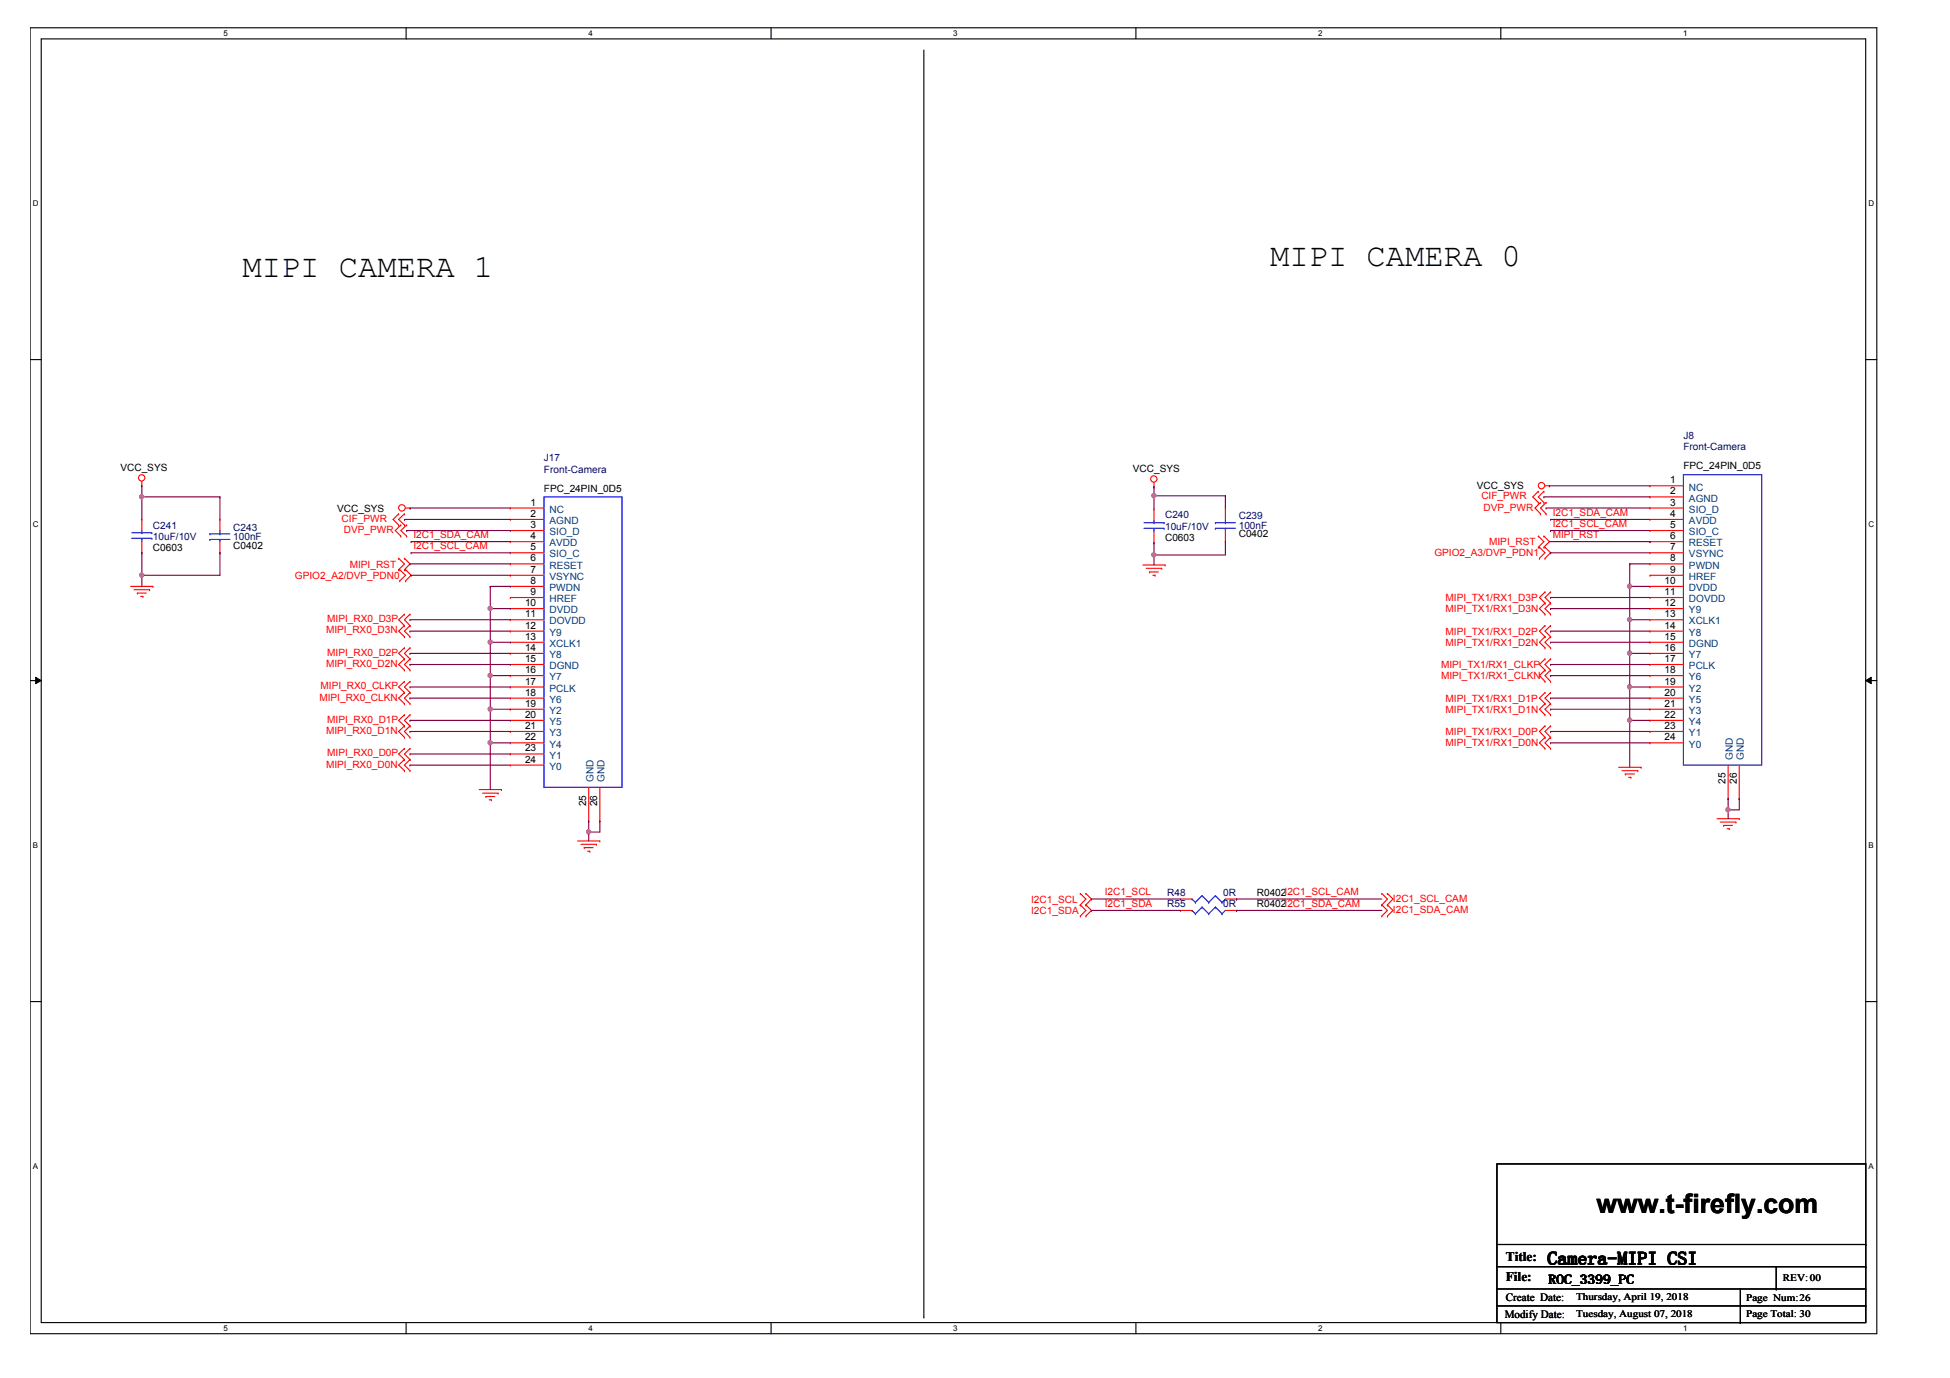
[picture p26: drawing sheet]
<svg xmlns="http://www.w3.org/2000/svg" width="297mm" height="210mm" viewBox="0 0 297 210" stroke-linecap="round" stroke-linejoin="round" font-family="sans-serif">
<defs><g id="words">
<g font-size="4.9">
<text x="193.5" y="40.5">MIPI CAMERA 0</text>
<text x="36.9" y="42.2">MIPI CAMERA 1</text>
</g>
<text font-size="4.1" x="243.2" y="184.8">www.t-firefly.com</text>
<text font-size="2.7" x="235.8" y="192.6">Camera-MIPI CSI</text>
<g font-size="2">
<text x="229.4" y="192.1">Title:</text>
<text x="229.4" y="195.2">File:</text>
<text x="235.9" y="195.5">ROC_3399_PC</text>
</g>
<g font-size="1.7">
<text x="229.2" y="200.8">Modify Date:</text>
<text x="229.4" y="198.2">Create Date:</text>
</g>
<g font-size="1.5">
<text x="18.3" y="71.7">VCC_SYS</text>
<text x="172.6" y="71.8">VCC_SYS</text>
<text x="256.4" y="71.5">FPC_24PIN_0D5</text>
<text x="51.4" y="77.9">VCC_SYS</text>
<text x="80.8" y="77">1</text>
<text x="82.9" y="74.9">FPC_24PIN_0D5</text>
<text x="225" y="74.5">VCC_SYS</text>
<text x="254.4" y="73.6">1</text>
<text x="254.4" y="75.3">2</text>
<text x="254.4" y="77">3</text>
<text x="23.3" y="83.9">C0603</text>
<text x="35.5" y="83.6">C0402</text>
<text x="80.8" y="78.7">2</text>
<text x="80.8" y="80.4">3</text>
<text x="80.8" y="82.1">4</text>
<text x="80.8" y="83.8">5</text>
<text x="177.5" y="82.4">C0603</text>
<text x="188.7" y="81.9">C0402</text>
<text x="254.4" y="78.7">4</text>
<text x="254.4" y="80.4">5</text>
<text x="254.4" y="82.1">6</text>
<text x="254.4" y="83.8">7</text>
<text x="80.8" y="85.5">6</text>
<text x="80.8" y="87.2">7</text>
<text x="80.8" y="88.9">8</text>
<text x="253.5" y="88.9">10</text>
<text x="254.4" y="85.5">8</text>
<text x="254.4" y="87.2">9</text>
<text x="80" y="92.3">10</text>
<text x="80" y="94">11</text>
<text x="80" y="95.8">12</text>
<text x="80.8" y="90.6">9</text>
<text x="253.5" y="90.6">11</text>
<text x="253.5" y="92.3">12</text>
<text x="253.5" y="94">13</text>
<text x="253.5" y="95.8">14</text>
<text x="80" y="97.5">13</text>
<text x="80" y="99.1">14</text>
<text x="80" y="100.8">15</text>
<text x="253.5" y="97.5">15</text>
<text x="253.5" y="99.1">16</text>
<text x="253.5" y="100.8">17</text>
<text x="80" y="102.5">16</text>
<text x="80" y="104.3">17</text>
<text x="80" y="106">18</text>
<text x="80" y="107.7">19</text>
<text x="253.5" y="102.5">18</text>
<text x="253.5" y="104.3">19</text>
<text x="253.5" y="106">20</text>
<text x="253.5" y="107.7">21</text>
<text x="80" y="109.3">20</text>
<text x="80" y="111">21</text>
<text x="80" y="112.8">22</text>
<text x="253.5" y="109.3">22</text>
<text x="253.5" y="111">23</text>
<text x="253.5" y="112.8">24</text>
<text x="80" y="114.5">23</text>
<text x="80" y="116.2">24</text>
<text x="262.9" y="119.4" transform="rotate(-90 262.9 119.4)">25</text>
<text x="264.6" y="119.4" transform="rotate(-90 264.6 119.4)">26</text>
<text x="89.3" y="122.8" transform="rotate(-90 89.3 122.8)">25</text>
<text x="91" y="122.8" transform="rotate(-90 91 122.8)">26</text>
<text x="191.4" y="136.5">R0402I2C1_SCL_CAM</text>
<text x="191.4" y="138.2">R0402I2C1_SDA_CAM</text>
<text x="271.6" y="195.2">REV:00</text>
<text x="240.1" y="198">Thursday, April 19, 2018</text>
<text x="240.1" y="200.6">Tuesday, August 07, 2018</text>
<text x="266" y="198.2">Page Num:26</text>
<text x="266" y="200.6">Page Total: 30</text>
</g>
<g font-size="1.5" fill="#000080">
<text x="82.9" y="70.3">J17</text>
<text x="256.4" y="66.9">J8</text>
<text x="256.4" y="68.6">Front-Camera</text>
<text x="82.9" y="72">Front-Camera</text>
<text x="23.3" y="80.5">C241</text>
<text x="23.3" y="82.2">10uF/10V</text>
<text x="35.5" y="80.9">C243</text>
<text x="35.5" y="82.2">100nF</text>
<text x="177.5" y="79">C240</text>
<text x="177.5" y="80.7">10uF/10V</text>
<text x="188.7" y="79.1">C239</text>
<text x="188.7" y="80.5">100nF</text>
<text x="177.8" y="136.5">R48</text>
<text x="186.3" y="136.5">0R</text>
<text x="177.8" y="138.2">R55</text>
<text x="186.3" y="138.2">0R</text>
</g>
<g font-size="1.5" fill="#f00">
<text x="225.7" y="76.1">CIF_PWR</text>
<text x="226" y="77.8">DVP_PWR</text>
<text x="52" y="79.5">CIF_PWR</text>
<text x="52.4" y="81.2">DVP_PWR</text>
<text x="63" y="82">I2C1_SDA_CAM</text>
<text x="63" y="83.7">I2C1_SCL_CAM</text>
<text x="226.8" y="83.1">MIPI_RST</text>
<text x="236.5" y="78.6">I2C1_SDA_CAM</text>
<text x="236.5" y="80.3">I2C1_SCL_CAM</text>
<text x="236.5" y="82">MIPI_RST</text>
<text x="44.9" y="88.2">GPIO2_A2/DVP_PDN0</text>
<text x="53.3" y="86.4">MIPI_RST</text>
<text x="218.5" y="84.8">GPIO2_A3/DVP_PDN1</text>
<text x="49.8" y="94.8">MIPI_RX0_D3P</text>
<text x="220.2" y="93.3">MIPI_TX1/RX1_D3N</text>
<text x="220.2" y="91.6">MIPI_TX1/RX1_D3P</text>
<text x="49.7" y="101.6">MIPI_RX0_D2N</text>
<text x="49.7" y="96.5">MIPI_RX0_D3N</text>
<text x="49.8" y="99.9">MIPI_RX0_D2P</text>
<text x="219.5" y="101.8">MIPI_TX1/RX1_CLKP</text>
<text x="220.2" y="96.7">MIPI_TX1/RX1_D2P</text>
<text x="220.2" y="98.4">MIPI_TX1/RX1_D2N</text>
<text x="48.7" y="106.7">MIPI_RX0_CLKN</text>
<text x="48.8" y="105">MIPI_RX0_CLKP</text>
<text x="219.5" y="103.5">MIPI_TX1/RX1_CLKN</text>
<text x="220.2" y="106.9">MIPI_TX1/RX1_D1P</text>
<text x="49.7" y="111.8">MIPI_RX0_D1N</text>
<text x="49.8" y="110.1">MIPI_RX0_D1P</text>
<text x="220.2" y="112">MIPI_TX1/RX1_D0P</text>
<text x="220.2" y="113.7">MIPI_TX1/RX1_D0N</text>
<text x="220.2" y="108.6">MIPI_TX1/RX1_D1N</text>
<text x="49.7" y="116.9">MIPI_RX0_D0N</text>
<text x="49.8" y="115.2">MIPI_RX0_D0P</text>
<text x="157.1" y="137.5">I2C1_SCL</text>
<text x="168.3" y="136.4">I2C1_SCL</text>
<text x="212.2" y="137.3">I2C1_SCL_CAM</text>
<text x="157.1" y="139.2">I2C1_SDA</text>
<text x="168.3" y="138.1">I2C1_SDA</text>
<text x="212.2" y="139">I2C1_SDA_CAM</text>
</g>
<g font-size="1.5" fill="#004080">
<text x="257.3" y="74.7">NC</text>
<text x="257.3" y="76.4">AGND</text>
<text x="83.7" y="78.1">NC</text>
<text x="83.7" y="79.8">AGND</text>
<text x="83.7" y="81.5">SIO_D</text>
<text x="83.7" y="83.2">AVDD</text>
<text x="257.3" y="78.1">SIO_D</text>
<text x="257.3" y="79.8">AVDD</text>
<text x="257.3" y="81.5">SIO_C</text>
<text x="257.3" y="83.2">RESET</text>
<text x="83.7" y="84.9">SIO_C</text>
<text x="83.7" y="86.6">RESET</text>
<text x="83.7" y="88.3">VSYNC</text>
<text x="257.3" y="84.9">VSYNC</text>
<text x="257.3" y="86.6">PWDN</text>
<text x="257.3" y="88.3">HREF</text>
<text x="83.7" y="90">PWDN</text>
<text x="83.7" y="91.7">HREF</text>
<text x="83.7" y="93.4">DVDD</text>
<text x="83.7" y="95.1">DOVDD</text>
<text x="257.3" y="90">DVDD</text>
<text x="257.3" y="91.7">DOVDD</text>
<text x="257.3" y="93.4">Y9</text>
<text x="257.3" y="95.1">XCLK1</text>
<text x="83.7" y="96.9">Y9</text>
<text x="83.7" y="98.6">XCLK1</text>
<text x="83.7" y="100.2">Y8</text>
<text x="83.7" y="101.9">DGND</text>
<text x="257.3" y="96.9">Y8</text>
<text x="257.3" y="98.6">DGND</text>
<text x="257.3" y="100.2">Y7</text>
<text x="257.3" y="101.9">PCLK</text>
<text x="83.7" y="103.6">Y7</text>
<text x="83.7" y="105.4">PCLK</text>
<text x="83.7" y="107.1">Y6</text>
<text x="257.3" y="103.6">Y6</text>
<text x="257.3" y="105.4">Y2</text>
<text x="257.3" y="107.1">Y5</text>
<text x="83.7" y="108.8">Y2</text>
<text x="83.7" y="110.4">Y5</text>
<text x="83.7" y="112.1">Y3</text>
<text x="83.7" y="113.9">Y4</text>
<text x="257.3" y="108.8">Y3</text>
<text x="257.3" y="110.4">Y4</text>
<text x="257.3" y="112.1">Y1</text>
<text x="257.3" y="113.9">Y0</text>
<text x="83.7" y="115.6">Y1</text>
<text x="83.7" y="117.3">Y0</text>
<text x="90.4" y="119.1" transform="rotate(-90 90.4 119.1)">GND</text>
<text x="92.1" y="119.1" transform="rotate(-90 92.1 119.1)">GND</text>
<text x="264" y="115.7" transform="rotate(-90 264 115.7)">GND</text>
<text x="265.7" y="115.7" transform="rotate(-90 265.7 115.7)">GND</text>
</g>
<g font-size="1.2">
<text x="34.1" y="5.5">5</text>
<text x="89.6" y="5.5">4</text>
<text x="145.2" y="5.5">3</text>
<text x="200.8" y="5.5">2</text>
<text x="256.4" y="5.5">1</text>
<text x="5" y="31.5">D</text>
<text x="284.6" y="31.5">D</text>
<text x="5" y="80.3">C</text>
<text x="284.6" y="80.3">C</text>
<text x="5" y="129.2">B</text>
<text x="284.6" y="129.2">B</text>
<text x="5" y="178.1">A</text>
<text x="284.6" y="178.1">A</text>
<text x="34.1" y="202.7">5</text>
<text x="89.6" y="202.7">4</text>
<text x="145.2" y="202.7">3</text>
<text x="200.8" y="202.7">2</text>
<text x="256.4" y="202.7">1</text>
</g>
</g></defs>
<path d="M4.6 4.2h281.3v199h-281.3zM6.3 5.9h277.9v195.6h-277.9z" fill="none" stroke="#000" stroke-width=".17"/>
<g fill="#fff">
<path d="M34.1 4.4h.6v1.4h-.6z"/>
<path d="M34.1 201.6h.6v1.4h-.6z"/>
</g>
<path d="M61.9 4.2v1.7M61.9 201.5v1.7" fill="none" stroke="#000" stroke-width=".17"/>
<g fill="#fff">
<path d="M89.6 4.4h.7v1.4h-.7z"/>
<path d="M89.6 201.6h.7v1.4h-.7z"/>
</g>
<path d="M117.4 4.2v1.7M117.4 201.5v1.7" fill="none" stroke="#000" stroke-width=".17"/>
<g fill="#fff">
<path d="M145.2 4.4h.7v1.4h-.7z"/>
<path d="M145.2 201.6h.7v1.4h-.7z"/>
</g>
<path d="M173 4.2v1.7M173 201.5v1.7" fill="none" stroke="#000" stroke-width=".17"/>
<g fill="#fff">
<path d="M200.8 4.4h.6v1.4h-.6z"/>
<path d="M200.8 201.6h.6v1.4h-.6z"/>
</g>
<path d="M228.6 4.2v1.7M228.6 201.5v1.7" fill="none" stroke="#000" stroke-width=".17"/>
<g fill="#fff">
<path d="M256.4 4.4h.6v1.4h-.6z"/>
<path d="M256.4 201.6h.6v1.4h-.6z"/>
<path d="M5 30.4h.8v1.3h-.8z"/>
<path d="M284.6 30.4h.8v1.3h-.8z"/>
<path d="M5 79.2h.8v1.4h-.8z"/>
<path d="M284.6 79.2h.8v1.4h-.8z"/>
</g>
<path d="M4.6 54.8h1.7M284.2 54.8h1.7" fill="none" stroke="#000" stroke-width=".17"/>
<g fill="#fff">
<path d="M5 128.1h.8v1.4h-.8z"/>
<path d="M284.6 128.1h.8v1.4h-.8z"/>
</g>
<path d="M4.6 103.7h1.7M284.2 103.7h1.7" fill="none" stroke="#000" stroke-width=".17"/>
<path d="M5.4 103.2l.9 .5-.9 .4zM284.2 103.7l.8-.5v.9z" fill="#000"/>
<path d="M5.4 103.2l.9 .5-.9 .4zM284.2 103.7l.8-.5v.9z" fill="none" stroke="#000" stroke-width=".15"/>
<g fill="#fff">
<path d="M5 177h.8v1.3h-.8z"/>
<path d="M284.6 177h.8v1.3h-.8z"/>
</g>
<g fill="none" stroke="#000" stroke-width=".17">
<path d="M140.7 7.6v193M4.6 152.6h1.7M284.2 152.6h1.7M228 177.3h56.2v24.2h-56.2zM228 189.6h56.2M228 193h56.2M228 196.3h56.2M228 198.9h56.2M265.1 196.3v5.2M270.6 196.3h.1M270.6 193v3.3M284.2 189.6h.1"/>
<path d="M284.2 193h.1M284.2 196.3h.1M284.2 198.9h.1M140.7 200.6h.1M265.1 201.5h.1"/>
</g>
<g fill="none" stroke="#f00" stroke-width=".17">
<path d="M21.6 74h.1M21.6 79.1h.1M21.6 73.3v.7M21.6 79.1v1.7M33.5 79.1h.1M33.5 79.1v1.7M60.7 78.3h.1M60.7 80h.1M60.7 78.3l-.8 .8 .8 .9M61.1 80h.1M61.1 80l-.9 .8 .9 .9M61.6 78.3h.1"/>
<path d="M61.6 80h.1M61.6 78.3l-.9 .8 .9 .9M61.8 77.4h.7M61.9 80h.1M61.9 80l-.8 .8 .8 .9M62.5 77.4h.1M77.7 77.4h.1M77.7 79.1h.1M77.7 77.4h5.2M77.7 79.1h5.2M175.8 74.2h.1M175.8 77.6h.1"/>
<path d="M175.8 73.5v.7M175.8 77.6v1.7M186.7 77.4h.1M186.7 77.4v1.7M234.3 74.8h.1M234.3 76.5h.1M234.3 74.8l-.8 .9 .8 .8M234.7 76.5h.1M234.7 78.3h.1M234.7 76.5l-.9 .9 .9 .9M235.2 74.8h.1M235.2 76.5h.1"/>
<path d="M235.2 74.8l-.9 .9 .9 .8M235.3 74h.7M235.5 76.5h.1M235.5 78.3h.1M235.5 76.5l-.8 .9 .8 .9M236 74h.1M251.3 74h.1M251.3 75.7h.1M251.3 77.4h.1M251.3 79.1h.1M251.3 74h5.1M251.3 77.4h5.1"/>
<path d="M251.3 75.7h5.1M251.3 79.1h5.1M19.9 89.3h3.4M20.4 89.8h2.4M20.9 90.3h.1M20.9 90.3h1.4M21.4 90.8h.4M21.6 84.2h.1M21.6 82.5v1.7M21.8 90.8h.1M22.8 89.8h.1M23.3 89.3h.1"/>
<path d="M33.5 84.2h.1M33.5 82.5v1.7M60.7 85h.1M60.7 86.8h.1M60.7 85l.9 .9-.9 .9M60.9 86.8h.1M60.9 88.5h.1M60.9 86.8l.9 .8-.9 .9M61.1 81.7h.1M61.6 95.3h.1M61.6 93.6h.1M61.6 98.7h.1"/>
<path d="M61.6 97h.1M61.6 86.8h.1M61.6 85h.1M61.6 93.6l-.9 .8 .9 .9M61.6 98.7l-.9 .8 .9 .9M61.6 95.3l-.9 .8 .9 .9M61.6 85l.9 .9-.9 .9M61.8 88.5h.1M61.8 86.8h.1M61.8 86.8l.8 .8-.8 .9M61.9 81.7h.1M62.5 95.3h.1"/>
<path d="M62.5 93.6h.1M62.5 98.7h.1M62.5 97h.1M62.5 93.6l-.9 .8 .9 .9M62.5 98.7l-.9 .8 .9 .9M62.5 95.3l-.9 .8 .9 .9M77.7 80.8h.1M77.7 82.5h.1M77.7 84.2h.1M77.7 85.9h.1M77.7 87.6h.1M77.7 89.3h.1"/>
<path d="M77.7 91h.1M77.7 92.7h.1M77.7 94.4h.1M77.7 96.1h.1M77.7 97.8h.1M77.7 99.5h.1M77.7 87.6h5.2M77.7 89.3h5.2M77.7 80.8h5.2M77.7 82.5h5.2M77.7 84.2h5.2M77.7 85.9h5.2"/>
<path d="M77.7 91h5.2M77.7 92.7h5.2M77.7 94.4h5.2M77.7 96.1h5.2M77.7 97.8h5.2M77.7 99.5h5.2M174.1 86.1h3.4M174.6 86.6h2.4M175.1 87.1h.1M175.1 87.1h1.4M175.6 87.6h.4M175.8 82.7h.1"/>
<path d="M175.8 81v1.7M176 87.6h.1M177 86.6h.1M177.5 86.1h.1M186.7 82.5h.1M186.7 80.8v1.7M234.3 81.7h.1M234.3 83.4h.1M234.3 81.7l.9 .8-.9 .9M234.5 83.4h.1M234.5 85h.1M234.5 83.4l.8 .8-.8 .8"/>
<path d="M235.2 83.4h.1M235.2 81.7h.1M235.2 81.7l.8 .8-.8 .9M235.3 91.9h.1M235.3 93.6h.1M235.3 90.2h.1M235.3 85h.1M235.3 83.4h.1M235.3 95.3h.1M235.3 97h.1M235.3 98.7h.1M235.3 91.9l-.8 .8 .8 .9"/>
<path d="M235.3 90.2l-.8 .8 .8 .9M235.3 83.4l.9 .8-.9 .8M235.3 95.3l-.8 .8 .8 .9M235.3 97l-.8 .8 .8 .9M236.2 91.9h.1M236.2 93.6h.1M236.2 90.2h.1M236.2 95.3h.1M236.2 97h.1M236.2 98.7h.1M236.2 91.9l-.9 .8 .9 .9M236.2 90.2l-.9 .8 .9 .9"/>
<path d="M236.2 95.3l-.9 .8 .9 .9M236.2 97l-.9 .8 .9 .9M251.3 80.8h.1M251.3 82.5h.1M251.3 84.2h.1M251.3 85.9h.1M251.3 87.6h.1M251.3 89.3h.1M251.3 91h.1M251.3 92.7h.1M251.3 94.4h.1M251.3 96.1h.1"/>
<path d="M251.3 97.8h.1M251.3 99.5h.1M251.3 87.6h5.1M251.3 89.3h5.1M251.3 80.8h5.1M251.3 82.5h5.1M251.3 84.2h5.1M251.3 85.9h5.1M251.3 91h5.1M251.3 92.7h5.1M251.3 94.4h5.1M251.3 96.1h5.1"/>
<path d="M251.3 97.8h5.1M251.3 99.5h5.1M61.6 107.2h.1M61.6 105.5h.1M61.6 115.7h.1M61.6 114h.1M61.6 103.8h.1M61.6 110.6h.1M61.6 108.9h.1M61.6 112.3h.1M61.6 117.4h.1M61.6 100.4h.1"/>
<path d="M61.6 102.1h.1M61.6 105.5l-.9 .8 .9 .9M61.6 114l-.9 .8 .9 .9M61.6 103.8l-.9 .8 .9 .9M61.6 108.9l-.9 .8 .9 .9M61.6 110.6l-.9 .8 .9 .9M61.6 115.7l-.9 .8 .9 .9M61.6 100.4l-.9 .8 .9 .9M62.5 107.2h.1M62.5 105.5h.1M62.5 115.7h.1M62.5 114h.1"/>
<path d="M62.5 103.8h.1M62.5 110.6h.1M62.5 108.9h.1M62.5 112.3h.1M62.5 117.4h.1M62.5 100.4h.1M62.5 102.1h.1M62.5 105.5l-.9 .8 .9 .9M62.5 114l-.9 .8 .9 .9M62.5 103.8l-.9 .8 .9 .9M62.5 108.9l-.9 .8 .9 .9M62.5 110.6l-.9 .8 .9 .9"/>
<path d="M62.5 115.7l-.9 .8 .9 .9M62.5 100.4l-.9 .8 .9 .9M77.7 101.2h.1M77.7 102.9h.1M77.7 104.6h.1M77.7 106.3h.1M77.7 108h.1M77.7 109.7h.1M77.7 111.4h.1M77.7 113.2h.1M77.7 114.8h.1M77.7 116.5h.1"/>
<path d="M77.7 101.2h5.2M77.7 102.9h5.2M77.7 104.6h5.2M77.7 106.3h5.2M77.7 108h5.2M77.7 109.7h5.2M77.7 111.4h5.2M77.7 113.2h5.2M77.7 114.8h5.2M77.7 116.5h5.2M89.7 119.9v5.2M91.4 119.9v5.2"/>
<path d="M235.3 110.6h.1M235.3 112.3h.1M235.3 114h.1M235.3 100.4h.1M235.3 102.1h.1M235.3 103.8h.1M235.3 105.5h.1M235.3 107.2h.1M235.3 108.9h.1M235.3 110.6l-.8 .8 .8 .9M235.3 112.3l-.8 .9 .8 .8M235.3 100.4l-.8 .8 .8 .9"/>
<path d="M235.3 102.1l-.8 .8 .8 .9M235.3 105.5l-.8 .8 .8 .9M235.3 107.2l-.8 .8 .8 .9M236.2 110.6h.1M236.2 112.3h.1M236.2 114h.1M236.2 100.4h.1M236.2 102.1h.1M236.2 103.8h.1M236.2 105.5h.1M236.2 107.2h.1M236.2 108.9h.1"/>
<path d="M236.2 110.6l-.9 .8 .9 .9M236.2 112.3l-.9 .9 .9 .8M236.2 100.4l-.9 .8 .9 .9M236.2 102.1l-.9 .8 .9 .9M236.2 105.5l-.9 .8 .9 .9M236.2 107.2l-.9 .8 .9 .9M246.6 116.9h3.4M247.1 117.4h2.4M247.6 117.9h.1M247.6 117.9h1.4M248.1 118.4h.3M248.4 118.4h.1"/>
<path d="M249.5 117.4h.1M250 116.9h.1M251.3 101.2h.1M251.3 102.9h.1M251.3 104.6h.1M251.3 106.3h.1M251.3 108h.1M251.3 109.7h.1M251.3 111.4h.1M251.3 113.2h.1M251.3 101.2h5.1M251.3 102.9h5.1"/>
<path d="M251.3 104.6h5.1M251.3 106.3h5.1M251.3 108h5.1M251.3 109.7h5.1M251.3 111.4h5.1M251.3 113.2h5.1M263.2 116.5v5.2M264.9 116.5v5.2M73 120.3h3.4M73.5 120.8h2.4M74 121.3h.1M74 121.3h1.4"/>
<path d="M74.5 121.8h.4M74.9 121.8h.1M75.9 120.8h.1M76.4 120.3h.1M88 128.1h3.4M88.5 128.6h2.4M89 129.1h.1M89 129.1h1.4M89.5 129.7h.3M89.7 125.1h.1M89.8 129.7h.1M90.9 128.6h.1"/>
<path d="M91.4 128.1h.1M91.4 125.1h.1M164.6 136.1h.1M164.6 137.8h.1M164.6 139.5h.1M164.6 136.1l.8 .8-.8 .9M164.6 137.8l.8 .9-.8 .8M165.4 137.8h.1M165.4 136.1h.1M165.4 139.5h.1M165.4 136.1l.9 .8-.9 .9M165.4 137.8l.9 .9-.9 .8"/>
<path d="M179.8 136.9h.1M179.8 138.7h.1M179.8 136.9h1.8M179.8 138.7h1.8M186.7 136.9h1.7M186.7 138.7h1.7M188.4 136.9h.1M188.4 138.7h.1M210.5 137.8h.1M210.5 136.1h.1M210.5 139.5h.1M210.5 136.1l.8 .8-.8 .9"/>
<path d="M210.5 137.8l.8 .9-.8 .8M211.3 137.8h.1M211.3 136.1h.1M211.3 139.5h.1M211.3 136.1l.9 .8-.9 .9M211.3 137.8l.9 .9-.9 .8M261.5 124.7h3.4M262.1 125.2h2.3M262.6 125.7h.1M262.6 125.7h1.3M263.1 126.2h.3M263.2 121.7h.1"/>
<path d="M263.4 126.2h.1M264.4 125.2h.1M264.9 124.7h.1M264.9 121.7h.1"/>
<circle cx="21.6" cy="72.8" r=".49"/>
<circle cx="61.2" cy="77.4" r=".5"/>
<circle cx="175.8" cy="73" r=".49"/>
<circle cx="234.8" cy="74" r=".49"/>
</g>
<g fill="none" stroke="#00f" stroke-width=".17">
<path d="M82.9 75.7h11.9v44.2h-11.9zM174.3 79.6h3M175.8 79.6h.1M175.8 79.3v.3M177.3 79.6h.1M185.1 79.6h.1M185.1 79.6h3.1M186.7 79.6h.1M186.7 79.1v.5M256.4 72.3h12v44.2h-12zM20.1 82h3M20.1 81.2h3"/>
<path d="M21.6 81.2h.1M21.6 82h.1M21.6 80.8v.4M21.6 82v.5M23.1 82h.1M23.1 81.2h.1M32 81.3h.1M32 82.2h.1M32 81.3h3M32 82.2h3M33.5 82.2h.1M33.5 81.3h.1"/>
<path d="M33.5 80.8v.5M33.5 82.2v.3M174.3 80.5h3M175.8 80.5h.1M175.8 80.5v.5M177.3 80.5h.1M185.1 80.5h.1M185.1 80.5h3.1M186.7 80.5h.1M186.7 80.5v.3M181.6 136.9h.1M181.6 138.7h.1"/>
<path d="M181.6 136.9l.5 .6M181.6 138.7l.5 .5M182.1 137.5h.1M182.1 139.2h.1M183.1 136.4h.1M183.1 138.2h.1M183.1 136.4l1 1.1M183.1 136.4l-1 1.1M183.1 138.2l1 1M183.1 138.2l-1 1M184.1 137.5h.1M184.1 139.2h.1"/>
<path d="M185.1 136.4h.1M185.1 138.2h.1M185.1 136.4l1.1 1.1M185.1 136.4l-1 1.1M185.1 138.2l1.1 1M185.1 138.2l-1 1M186.2 137.5h.1M186.2 139.2h.1M186.7 136.9l-.5 .6M186.7 138.7l-.5 .5"/>
</g>
<path d="M236.2 92.7h.1M236.2 91h.1M236.2 84.2h.1M236.2 92.7h15.1M236.2 91h15.1M236.2 84.2h15.1M248.3 109.7h.1M248.3 104.6h.1M248.3 104.6v12.3M248.3 109.7h3M248.3 104.6h3" fill="none" stroke="#800040" stroke-width=".17"/>
<circle cx="248.2" cy="109.7" r=".32" fill="#f0f"/>
<circle cx="248.2" cy="109.7" r=".32" fill="none" stroke="#f0f" stroke-width=".17"/>
<circle cx="248.2" cy="104.6" r=".32" fill="#f0f"/>
<circle cx="248.2" cy="104.6" r=".32" fill="none" stroke="#f0f" stroke-width=".17"/>
<path d="M248.3 99.5h.1M248.3 94.4h.1M248.3 99.5h3M248.3 94.4v10.2M248.3 94.4h3" fill="none" stroke="#800040" stroke-width=".17"/>
<circle cx="248.2" cy="99.5" r=".32" fill="#f0f"/>
<circle cx="248.2" cy="99.5" r=".32" fill="none" stroke="#f0f" stroke-width=".17"/>
<path d="M248.3 89.3h.1M248.3 89.3h3M248.3 89.3v5.1" fill="none" stroke="#800040" stroke-width=".17"/>
<circle cx="248.2" cy="94.4" r=".32" fill="#f0f"/>
<circle cx="248.2" cy="94.4" r=".32" fill="none" stroke="#f0f" stroke-width=".17"/>
<circle cx="248.2" cy="89.3" r=".32" fill="#f0f"/>
<circle cx="248.2" cy="89.3" r=".32" fill="none" stroke="#f0f" stroke-width=".17"/>
<g fill="none" stroke="#800040" stroke-width=".17">
<path d="M235.2 75.7h.1M235.2 75.7h16.1M235.5 77.4h.1M235.5 77.4h15.8M236 74h.1M236 74h15.3M236.2 79.1h.1M236.2 79.1h15.1M236.2 96.1h.1M236.2 97.8h.1M236.2 80.8h.1M236.2 96.1h15.1"/>
<path d="M236.2 97.8h15.1M236.2 80.8h15.1M248.3 85.9h.1M248.3 85.9h3M248.3 85.9v3.4M236.2 111.4h.1M236.2 113.2h.1M236.2 111.4h15.1M236.2 113.2h15.1M263.2 121.7h.1M263.2 123.4h.1M263.2 121.7v3"/>
<path d="M264.9 121.7h.1M264.9 121.7v1.7h-1.7"/>
</g>
<circle cx="263.2" cy="123.3" r=".32" fill="#f0f"/>
<circle cx="263.2" cy="123.3" r=".32" fill="none" stroke="#f0f" stroke-width=".17"/>
<path d="M175.8 75.5h.1M175.8 75.5h10.9M186.7 75.5h.1M186.7 75.5v1.9M236.2 101.2h.1M236.2 102.9h.1M236.2 106.3h.1M236.2 108h.1M236.2 101.2h15.1M236.2 102.9h15.1M236.2 106.3h15.1M236.2 108h15.1" fill="none" stroke="#800040" stroke-width=".17"/>
<circle cx="175.8" cy="75.5" r=".32" fill="#f0f"/>
<circle cx="175.8" cy="75.5" r=".32" fill="none" stroke="#f0f" stroke-width=".17"/>
<path d="M175.8 74.2h.1M175.8 74.2v1.3M175.8 84.5h.1M186.7 82.5h.1M186.7 82.5v2h-10.9" fill="none" stroke="#800040" stroke-width=".17"/>
<circle cx="175.8" cy="84.5" r=".32" fill="#f0f"/>
<circle cx="175.8" cy="84.5" r=".32" fill="none" stroke="#f0f" stroke-width=".17"/>
<g fill="none" stroke="#800040" stroke-width=".17">
<path d="M175.8 75.5h.1M175.8 75.5v2.1M62.5 96.1h.1M62.5 94.4h.1M62.5 96.1h15.2M62.5 94.4h15.2M62.6 87.6h.1M62.6 87.6h15.1M175.8 82.7h.1M175.8 84.5h.1M175.8 82.7v3.4M74.7 113.2h.1"/>
<path d="M74.7 113.2v7.1M74.7 113.2h3M188.4 136.9h.1M188.4 138.7h.1M188.4 136.9h22.1M188.4 138.7h22.1"/>
</g>
<circle cx="74.7" cy="113.1" r=".32" fill="#f0f"/>
<circle cx="74.7" cy="113.1" r=".32" fill="none" stroke="#f0f" stroke-width=".17"/>
<path d="M74.7 108h.1M74.7 102.9h.1M74.7 108h3M74.7 102.9v10.3M74.7 102.9h3" fill="none" stroke="#800040" stroke-width=".17"/>
<circle cx="74.7" cy="108" r=".32" fill="#f0f"/>
<circle cx="74.7" cy="108" r=".32" fill="none" stroke="#f0f" stroke-width=".17"/>
<circle cx="74.7" cy="102.9" r=".32" fill="#f0f"/>
<circle cx="74.7" cy="102.9" r=".32" fill="none" stroke="#f0f" stroke-width=".17"/>
<path d="M74.7 97.8h.1M74.7 97.8h3" fill="none" stroke="#800040" stroke-width=".17"/>
<circle cx="74.7" cy="97.8" r=".32" fill="#f0f"/>
<circle cx="74.7" cy="97.8" r=".32" fill="none" stroke="#f0f" stroke-width=".17"/>
<path d="M74.7 97.8h.1M74.7 92.7h.1M74.7 97.8v5.1M74.7 92.7h3" fill="none" stroke="#800040" stroke-width=".17"/>
<circle cx="74.7" cy="92.7" r=".32" fill="#f0f"/>
<circle cx="74.7" cy="92.7" r=".32" fill="none" stroke="#f0f" stroke-width=".17"/>
<g fill="none" stroke="#800040" stroke-width=".17">
<path d="M61.6 79.1h.1M61.6 79.1h16.1M62.5 77.4h.1M62.5 77.4h15.2M61.9 80.8h.1M61.9 80.8h15.8M62.5 99.5h.1M62.5 99.5h15.2M62.6 82.5h.1M62.6 84.2h.1M62.6 82.5h15.1M62.6 84.2h15.1"/>
<path d="M74.7 92.7h.1M74.7 89.3h.1M74.7 89.3v8.5M74.7 89.3h3M62.5 101.2h.1M62.5 114.8h.1M62.5 116.5h.1M62.5 101.2h15.2M62.5 114.8h15.2M62.5 116.5h15.2M89.7 125.1h.1M89.7 126.7h.1"/>
<path d="M89.7 125.1v1.6M89.7 126.7h1.7"/>
</g>
<circle cx="89.7" cy="126.7" r=".32" fill="#f0f"/>
<circle cx="89.7" cy="126.7" r=".32" fill="none" stroke="#f0f" stroke-width=".17"/>
<g fill="none" stroke="#800040" stroke-width=".17">
<path d="M21.6 74h.1M21.6 75.7h.1M21.6 74v5.1M21.6 75.7h11.9M33.5 75.7h.1M33.5 75.7v3.4M21.6 84.2h.1M21.6 87.6h.1M21.6 84.2v5.1M33.5 84.2h.1M33.5 84.2v3.4M62.5 104.6h.1"/>
<path d="M62.5 106.3h.1M62.5 109.7h.1M62.5 111.4h.1M62.5 104.6h15.2M62.5 106.3h15.2M62.5 109.7h15.2M62.5 111.4h15.2M89.7 126.7h.1M89.7 126.7v1.4M91.4 125.1h.1M91.4 125.1v1.6"/>
</g>
<circle cx="21.6" cy="75.7" r=".32" fill="#f0f"/>
<circle cx="21.6" cy="75.7" r=".32" fill="none" stroke="#f0f" stroke-width=".17"/>
<path d="M21.6 87.6h.1M21.6 87.6h11.9" fill="none" stroke="#800040" stroke-width=".17"/>
<circle cx="21.6" cy="87.6" r=".32" fill="#f0f"/>
<circle cx="21.6" cy="87.6" r=".32" fill="none" stroke="#f0f" stroke-width=".17"/>
<path d="M62.5 85.9h.1M62.5 85.9h15.2M236 82.5h15.3M251.3 82.5h.1M166.3 136.9h.1M166.3 138.7h.1M166.3 136.9h13.5M166.3 138.7h13.5" fill="none" stroke="#800040" stroke-width=".17"/>
<circle cx="248.2" cy="109.7" r=".32" fill="#f0f"/>
<circle cx="248.2" cy="109.7" r=".32" fill="none" stroke="#f0f" stroke-width=".17"/>
<circle cx="248.2" cy="104.6" r=".32" fill="#f0f"/>
<circle cx="248.2" cy="104.6" r=".32" fill="none" stroke="#f0f" stroke-width=".17"/>
<circle cx="248.2" cy="99.5" r=".32" fill="#f0f"/>
<circle cx="248.2" cy="99.5" r=".32" fill="none" stroke="#f0f" stroke-width=".17"/>
<circle cx="248.2" cy="94.4" r=".32" fill="#f0f"/>
<circle cx="248.2" cy="94.4" r=".32" fill="none" stroke="#f0f" stroke-width=".17"/>
<circle cx="248.2" cy="89.3" r=".32" fill="#f0f"/>
<circle cx="248.2" cy="89.3" r=".32" fill="none" stroke="#f0f" stroke-width=".17"/>
<circle cx="263.2" cy="123.3" r=".32" fill="#f0f"/>
<circle cx="263.2" cy="123.3" r=".32" fill="none" stroke="#f0f" stroke-width=".17"/>
<circle cx="175.8" cy="75.5" r=".32" fill="#f0f"/>
<circle cx="175.8" cy="75.5" r=".32" fill="none" stroke="#f0f" stroke-width=".17"/>
<circle cx="175.8" cy="84.5" r=".32" fill="#f0f"/>
<circle cx="175.8" cy="84.5" r=".32" fill="none" stroke="#f0f" stroke-width=".17"/>
<circle cx="74.7" cy="113.1" r=".32" fill="#f0f"/>
<circle cx="74.7" cy="113.1" r=".32" fill="none" stroke="#f0f" stroke-width=".17"/>
<circle cx="74.7" cy="108" r=".32" fill="#f0f"/>
<circle cx="74.7" cy="108" r=".32" fill="none" stroke="#f0f" stroke-width=".17"/>
<circle cx="74.7" cy="102.9" r=".32" fill="#f0f"/>
<circle cx="74.7" cy="102.9" r=".32" fill="none" stroke="#f0f" stroke-width=".17"/>
<circle cx="74.7" cy="97.8" r=".32" fill="#f0f"/>
<circle cx="74.7" cy="97.8" r=".32" fill="none" stroke="#f0f" stroke-width=".17"/>
<circle cx="74.7" cy="92.7" r=".32" fill="#f0f"/>
<circle cx="74.7" cy="92.7" r=".32" fill="none" stroke="#f0f" stroke-width=".17"/>
<circle cx="89.7" cy="126.7" r=".32" fill="#f0f"/>
<circle cx="89.7" cy="126.7" r=".32" fill="none" stroke="#f0f" stroke-width=".17"/>
<circle cx="21.6" cy="75.7" r=".32" fill="#f0f"/>
<circle cx="21.6" cy="75.7" r=".32" fill="none" stroke="#f0f" stroke-width=".17"/>
<circle cx="21.6" cy="87.6" r=".32" fill="#f0f"/>
<circle cx="21.6" cy="87.6" r=".32" fill="none" stroke="#f0f" stroke-width=".17"/>
<use href="#words"/>
</svg>
